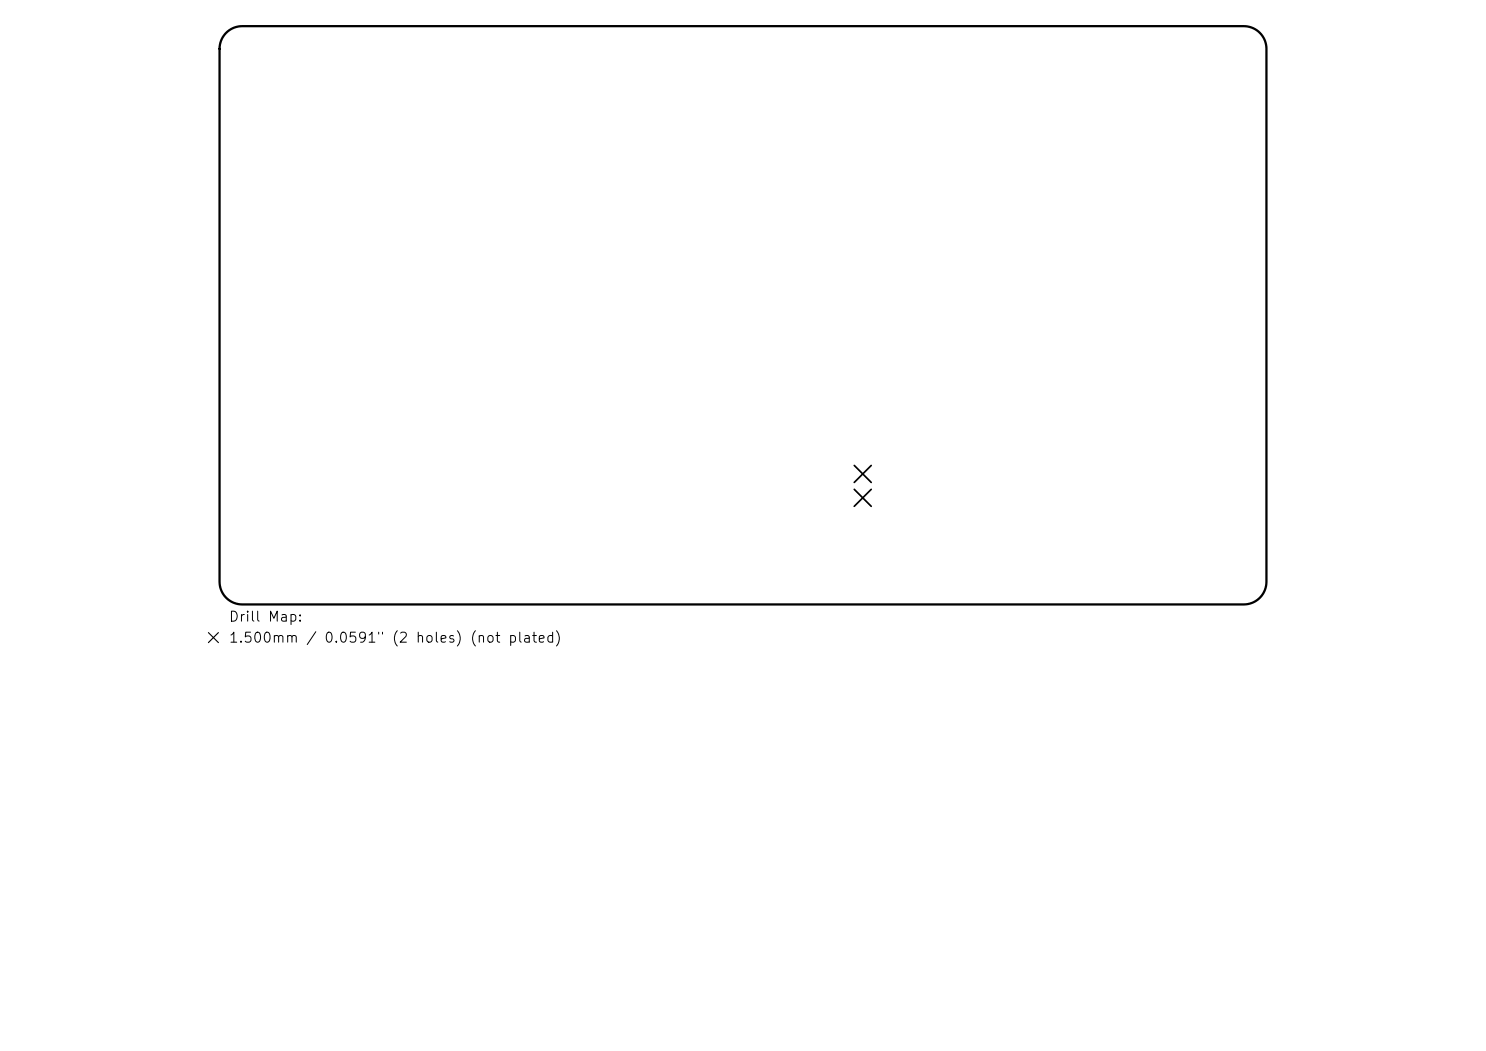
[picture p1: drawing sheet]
<svg xmlns="http://www.w3.org/2000/svg" width="297mm" height="210mm" viewBox="0 0 297 210" stroke-linecap="round" stroke-linejoin="round" font-family="sans-serif">
<defs><g id="words">
<g font-size="2">
<text x="45.6" y="124.7">Drill Map:</text>
<text x="45.6" y="128.9">1.500mm / 0.0591&quot; (2 holes) (not plated)</text>
</g>
</g></defs>
<path d="M45.2 6.6a4.5 4.5 0 0 1 3.2-1.4h200.2a4.5 4.5 0 0 1 4.5 4.6v106.4a4.5 4.5 0 0 1-4.5 4.6h-200.2a4.5 4.5 0 0 1-4.5-4.6v-106.4a4.5 4.5 0 0 1 1.3-3.2z" fill="none" stroke="#000" stroke-width=".45"/>
<path d="M170.7 93l3.4 3.4M170.7 97.8l3.4 3.4M174.1 93l-3.4 3.4M174.1 97.8l-3.4 3.4" fill="none" stroke="#000" stroke-width=".34"/>
<path d="M41.7 126.4l2 2M43.7 126.4l-2 2" fill="none" stroke="#000" stroke-width=".23"/>
<use href="#words"/>
</svg>
